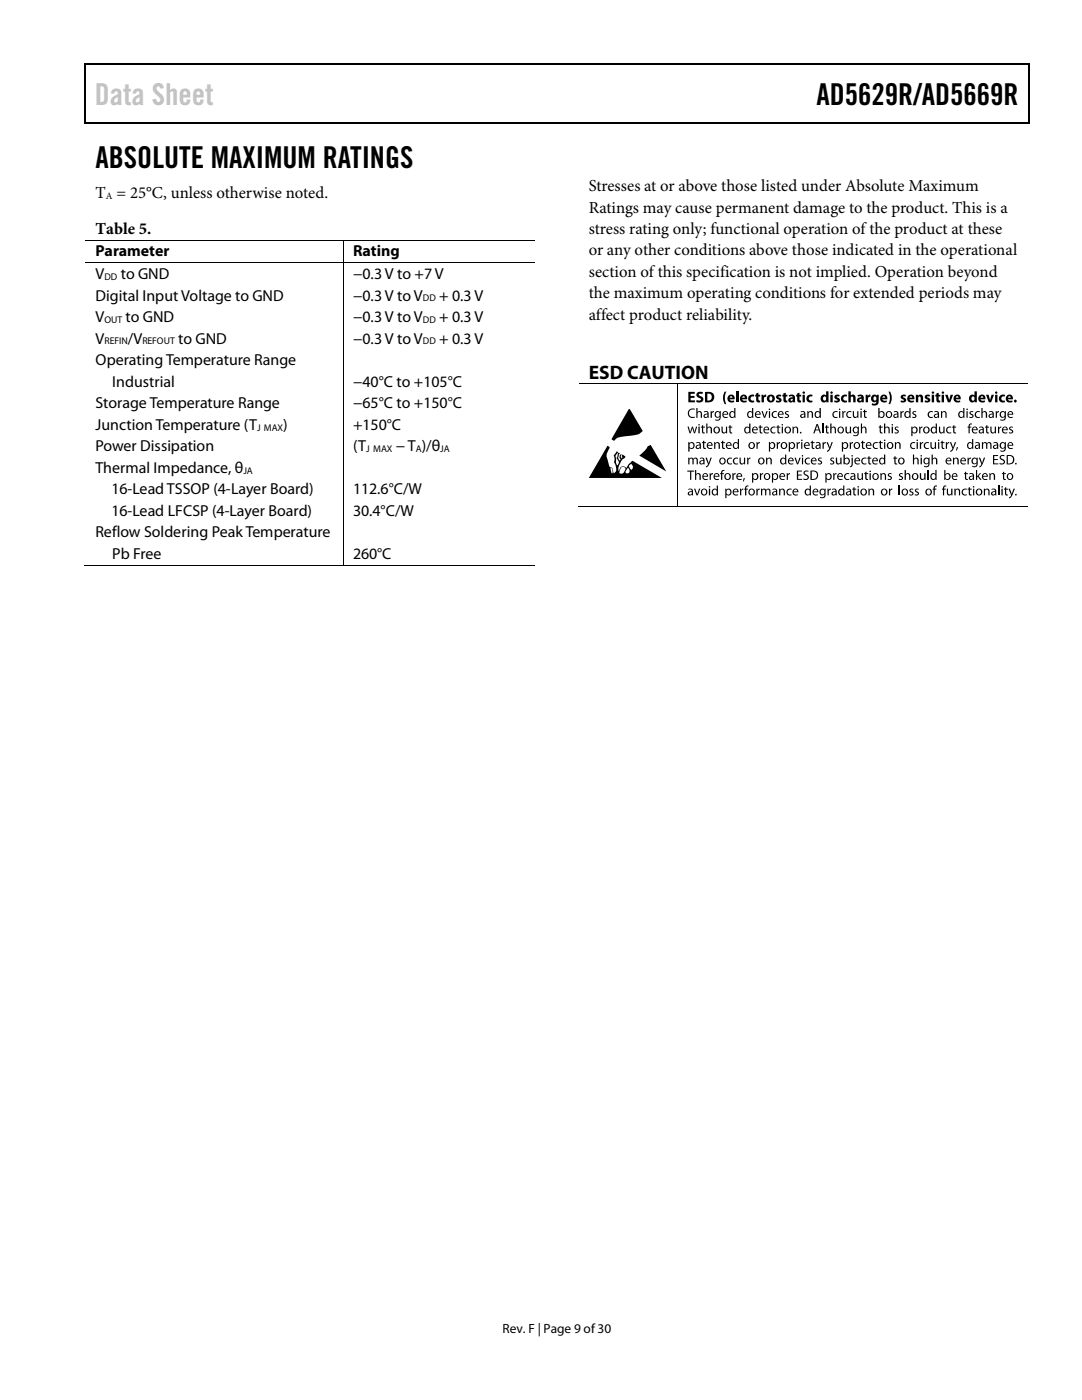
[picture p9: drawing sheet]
<svg xmlns="http://www.w3.org/2000/svg" width="216mm" height="279mm" viewBox="0 0 216 279" stroke-linecap="round" stroke-linejoin="round" font-family="sans-serif">
<defs><g id="words">
<text font-size="6" fill="#c1c1c1" x="18.9" y="20.9">Data Sheet</text>
<g font-size="6">
<text x="162.9" y="20.9">AD5629R/AD5669R</text>
<text x="19" y="33.6">ABSOLUTE MAXIMUM RATINGS</text>
</g>
<text font-size="3.9" x="117.5" y="75.6">ESD CAUTION</text>
<g font-size="3.3">
<text x="19" y="39.5">T = 25°C, unless otherwise noted.</text>
<text x="117.5" y="38.1">Stresses at or above those listed under Absolute Maximum</text>
<text x="19.1" y="46.7">Table 5.</text>
<text x="117.5" y="42.4">Ratings may cause permanent damage to the product. This is a</text>
<text x="117.5" y="46.7">stress rating only; functional operation of the product at these</text>
<text x="117.5" y="51">or any other conditions above those indicated in the operational</text>
<text x="117.5" y="55.2">section of this specification is not implied. Operation beyond</text>
<text x="117.5" y="59.5">the maximum operating conditions for extended periods may</text>
<text x="117.5" y="63.8">affect product reliability.</text>
</g>
<g font-size="3.2">
<text x="19" y="51.2">Parameter</text>
<text x="70.4" y="51.2">Rating</text>
<text x="19" y="55.7">V</text>
<text x="19" y="60">Digital Input Voltage to GND</text>
<text x="24.1" y="55.7">to GND</text>
<text x="70.4" y="55.7">−0.3 V to +7 V</text>
<text x="70.4" y="60">−0.3 V to V</text>
<text x="87.6" y="60">+ 0.3 V</text>
<text x="19" y="64.3">V</text>
<text x="25.1" y="64.3">to GND</text>
<text x="70.4" y="64.3">−0.3 V to V</text>
<text x="87.6" y="64.3">+ 0.3 V</text>
<text x="19" y="68.6">V</text>
<text x="25.5" y="68.6">/V</text>
<text x="35.6" y="68.6">to GND</text>
<text x="70.4" y="68.6">−0.3 V to V</text>
<text x="87.6" y="68.6">+ 0.3 V</text>
<text x="19" y="72.9">Operating Temperature Range</text>
<text x="22.4" y="77.2">Industrial</text>
<text x="70.4" y="77.2">−40°C to +105°C</text>
<text x="19" y="81.4">Storage Temperature Range</text>
<text x="70.4" y="81.4">−65°C to +150°C</text>
<text x="19" y="85.8">Junction Temperature (T</text>
<text x="56.5" y="85.8">)</text>
<text x="70.4" y="85.8">+150°C</text>
<text x="19" y="90">Power Dissipation</text>
<text x="19" y="94.4">Thermal Impedance, θ</text>
<text x="70.4" y="90">(T</text>
<text x="79" y="90">− T )/θ</text>
<text x="22.2" y="98.6">16-Lead TSSOP (4-Layer Board)</text>
<text x="70.4" y="98.6">112.6°C/W</text>
<text x="19" y="107.2">Reflow Soldering Peak Temperature</text>
<text x="22.2" y="103">16-Lead LFCSP (4-Layer Board)</text>
<text x="70.4" y="103">30.4°C/W</text>
<text x="22.4" y="111.5">Pb Free</text>
<text x="70.4" y="111.5">260°C</text>
</g>
<text font-size="2.7" x="100.3" y="266">Rev. F | Page 9 of30</text>
<g font-size="1.9">
<text x="21.1" y="39.7">A</text>
<text x="20.8" y="55.8">DD</text>
<text x="20.8" y="64.4">OUT</text>
<text x="84.4" y="60.2">DD</text>
<text x="84.4" y="64.4">DD</text>
<text x="20.8" y="68.7">REFIN</text>
<text x="28.4" y="68.7">REFOUT</text>
<text x="84.4" y="68.7">DD</text>
<text x="51.3" y="85.9">J MAX</text>
<text x="48.6" y="94.5">JA</text>
<text x="73.1" y="90.2">J MAX</text>
<text x="83" y="90.2">A</text>
<text x="87.8" y="90.2">JA</text>
</g>
</g></defs>
<g fill="#000">
<path d="M16.9 12.7h.2v1h-.2zM16.9 12.7h.2v.3h-.2zM82.5 12.7h.3v.3h-.3zM205.1 12.7h.3v1h-.3zM205.1 12.7h.3v.3h-.3zM16.9 24.4h.2v.2h-.2zM82.3 24.4h.2v.2h-.2zM205.1 24.4h.3v.2h-.3zM68.5 47.8h.1v.2h-.1zM68.5 52.4h.1v.1h-.1zM135.2 76.5h.1v.2h-.1zM139.2 78.4l.5-.2 .6 .1-.1 .4-.7-.1-.1 .2 .2 .2a.72 .72 0 0 1 .7 .8 .72 .72 0 0 1-1 .5l-.4-.1 .1-.4 .7 .1 .2-.2-.2-.2a.69 .69 0 0 1-.7-.4 .69 .69 0 0 1 .2-.7z"/>
<path d="M144.6 78.2h.3a2.73 2.73 0 0 0 0 2.5 .71 .71 0 0 1-.6-.9v-.8zM146.9 78.1h.4v2.2h-.4zM150.9 78.5l.4-.1v.4h.4v.3h-.4l.1 .8h.3v.4h-.5l-.3-.2v-1h-.2v-.3h.2zM151.9 78.8h.4l.1 .3 .2-.3h.3v.4h-.3l-.2 .2v.9h-.4zM155 78.9l.5-.2 .4 .1-.1 .4-.5-.1 .1 .2a.56 .56 0 0 1 .6 .7 .56 .56 0 0 1-.9 .3l-.3-.1 .1-.3 .4 .1 .2-.1-.5-.3a.43 .43 0 0 1 0-.7zM156.3 78.5l.5-.1v.4h.3v.3h-.3v.8h.3v.4h-.5l-.2-.2-.1-1h-.2v-.3h.2zM159.1 78.5l.4-.1v.4h.4v.3h-.4l.1 .8h.2v.4h-.5l-.2-.2v-1h-.2v-.3h.2zM166.6 78.9l.5-.2 .4 .1-.1 .4-.4-.1v.2a.56 .56 0 0 1 .6 .7 .56 .56 0 0 1-.9 .3l-.2-.1v-.3l.4 .1 .2-.1-.4-.3a.43 .43 0 0 1-.1-.7zM169.3 78.1h.5v.9a.55 .55 0 0 1 .6-.2 .55 .55 0 0 1 .3 .6v.9h-.4l-.1-1-.2-.2-.2 .2v1h-.5zM172.7 78.8h.4l.1 .3 .2-.3h.3v.4h-.3l-.2 .3v.8h-.5zM179.9 78.9l.4-.2 .5 .1-.1 .4-.5-.1v.2a.53 .53 0 0 1 .6 .5 .53 .53 0 0 1-.6 .5l-.5-.1 .1-.3 .4 .1 .2-.1-.5-.3a.42 .42 0 0 1 0-.7zM182.7 78.8h.5v.2l.1-.1a.55 .55 0 0 1 .6-.1 .55 .55 0 0 1 .3 .6v.9h-.5v-1l-.2-.2-.3 .3v.9h-.5z"/>
<path d="M184.7 78.9l.4-.2 .5 .1-.1 .4-.5-.1v.2a.53 .53 0 0 1 .6 .5 .53 .53 0 0 1-.6 .5l-.5-.1 .1-.3 .4 .1 .2-.1-.5-.3a.42 .42 0 0 1 0-.7zM186.8 78.5l.5-.1v.4h.3v.3h-.3v.8h.3v.4h-.5l-.2-.2-.1-1h-.2v-.3h.2zM188.6 78.8h.5l.3 1.1 .3-1.1h.5l-.6 1.5h-.5zM196.7 78.8h.6l.2 1.1 .3-1.1h.5l-.5 1.5h-.5zM125.6 81.8l2.7 4.2-.3 .2a3.7 3.7 0 0 1-2.7 .8l-.6 .1a2.23 2.23 0 0 0-2.2 .9l-.5-.3 2.9-5.1zM129.2 89.1l.6-.3 3.1 5.3-5.3-3.2 1.1-1zM137.3 91.3h.2v.3l.3-.3h.3l.3 .3 .2-.3 .4 .1 .2 .5v.8h-.2v-1l-.3-.2-.3 .3v.9h-.2l-.1-1-.2-.2-.3 .2v1h-.3zM137.4 78.2h1.2v.4h-.8v.4h.8v.4h-.8v.5h.9v.4h-1.3zM137.2 85.1h.2l.3 1.2 .4-1.2h.2l.3 1.2 .3-1.2h.2l-.4 1.4h-.2l-.3-1.1-.4 1.1h-.2zM137.1 93.9h1.4v.2h-.6v1.7h-.2v-1.7h-.6zM137.5 81.8l.7-.3 .4 .1v.2a.76 .76 0 0 0-1.1 .7 .76 .76 0 0 0 1.1 .6v.2a.98 .98 0 0 1-1.2-.3 .98 .98 0 0 1 .1-1.2zM138.7 93.8h.2v.8l.5-.2 .3 .2 .1 1.2h-.2l-.1-1-.2-.2-.4 .3v.9h-.2z"/>
<path d="M138.5 97.5h.2l.4 1.1 .4-1.1h.2l-.5 1.4h-.2zM138.9 81.4h.3v.9l.4-.3 .4 .2 .1 1.2h-.3v-1l-.3-.2-.3 .3v.9h-.3zM140.1 84.9l.2-.1v.3h.3v.2h-.3v.9l.3 .1-.1 .2h-.2l-.2-.2v-1h-.2v-.2h.2zM140.3 88l.2-.1v.3h.4v.2h-.4l.1 .9 .2 .1v.2h-.3l-.2-.2v-1h-.2v-.2h.2zM140.9 84.5h.3v.9l.4-.3 .4 .2 .1 1.2h-.3v-1l-.3-.2-.3 .3v.9h-.3zM140.8 91.3h.2l.4 1.1 .4-1.1h.2l-.6 1.7-.5 .3-.1-.2 .5-.5zM141.6 94.4h.2v.3l.5-.3v.2l-.3 .1-.1 .2-.1 .9h-.2zM141.8 82.1h.2v.2l.5-.3v.3h-.3l-.2 .3v.8h-.2zM142.5 88.2h.2v.3l.1-.1a.49 .49 0 0 1 .8 0v1.2h-.2v-1l-.3-.2-.3 .3-.1 .9h-.2zM144 93.9l.6-.1-.1 .2h-.3l-.1 .2v.2h.3v.2h-.3v1.2h-.2v-1.2h-.2v-.2h.2zM144.1 88l.2-.1v.3h.4v.2h-.4l.1 .9 .2 .1 .1 .2h-.3a.35 .35 0 0 1-.3-.4v-.8h-.2v-.2h.2zM144 85.1h.2v1l.3 .2 .3-.2 .1-1h.2v1.4h-.2v-.2l-.1 .1a.47 .47 0 0 1-.8-.1z"/>
<path d="M145.5 84.9l.3-.1v.3h.3v.2h-.3v.9l.3 .1v.2h-.4l-.1-.2-.1-1h-.2zM145.2 91.5l.5-.2 .4 .1-.1 .2a.51 .51 0 0 0-.7 .4 .51 .51 0 0 0 .7 .5l.1 .1a.7 .7 0 0 1-1-.2 .7 .7 0 0 1 .1-.9zM146.1 94.4h.2l.1 .3 .4-.3v.2l-.4 .3v.9h-.3zM146.4 91.5l.6-.2 .3 .1-.1 .2a.51 .51 0 0 0-.7 .4 .51 .51 0 0 0 .7 .5l.1 .1a.71 .71 0 0 1-.9-.1 .71 .71 0 0 1 0-1zM147.7 97.5h.2v.3l.4-.3v.2l-.2 .1-.2 .2v.9h-.2zM148.4 95.4h.2l-.2 .7h-.2zM148.8 97l.6-.1-.1 .2h-.3l-.1 .2v.2h.3v.2h-.3v1.2h-.2v-1.2h-.2v-.2h.2zM147.6 91.3h.2v1l.3 .2 .3-.2v-1h.3v1.4h-.2v-.2l-.1 .1a.47 .47 0 0 1-.8-.1zM149.1 91.3h.2v.3l.4-.3v.3h-.2l-.2 .3v.8h-.2zM149.5 79l.8-.2h.2l-.1 .4a.44 .44 0 0 0-.6 .3 .44 .44 0 0 0 .7 .4v.3a.82 .82 0 0 1-1-.2 .82 .82 0 0 1 0-1zM150.9 97.5h.2l.1 .3 .2-.3h.2v.2l-.2 .1-.2 .2v.9h-.3zM150.9 88.2h.2l.1 .3 .4-.3v.3h-.2l-.2 .3v.8h-.3z"/>
<path d="M151.6 94.4h.2l.1 .3 .4-.3v.2l-.4 .3v.9h-.3zM151.6 84.9l.2-.1v.3h.4v.2h-.4v.9l.3 .1v.2h-.2a.35 .35 0 0 1-.3-.4v-.8h-.2v-.2h.2zM151.8 97.5h.2l.1 .2 .2-.2h.3l.3 .3 .3-.3h.3l.2 .6v.8h-.2v-1l-.3-.2-.3 .2v1h-.2l-.1-1-.2-.2-.3 .3v.9h-.2zM151.9 82.1h.3l.4 1 .3-1h.3l-.5 1.3h-.3zM152.8 91.3h.3v.3l.1-.2a.5 .5 0 0 1 .7 .1l.1 1.2h-.3v-1l-.3-.2-.3 .3v.9h-.2zM153.9 85.3l.5-.2 .4 .1-.1 .2a.51 .51 0 0 0-.8 .4 .51 .51 0 0 0 .8 .5v.1a.7 .7 0 0 1-.9-.1 .7 .7 0 0 1 .1-1zM155 88.2h.2v.3l.2-.2 .3-.1v.3h-.3l-.2 .3v.8h-.2zM154.2 82.2l.5-.2 .3 .1v.2a.51 .51 0 0 0-.8 .4 .51 .51 0 0 0 .8 .5v.1a.71 .71 0 0 1-.9-.1 .71 .71 0 0 1 .1-1zM155.1 84.9l.3-.1v.3h.3v.2h-.3v.9l.3 .1-.1 .2h-.3l-.2-.2v-1h-.2v-.2h.2zM155.5 97.5h.2v.3l.1-.2a.49 .49 0 0 1 .7 .1l.1 1.2h-.2l-.1-1-.2-.2-.4 .3v.9h-.2zM156.7 82.2l.4-.2 .3 .1-.1 .2h-.4v.2l.2 .1a.41 .41 0 0 1 .3 .4 .41 .41 0 0 1-.2 .4l-.6-.1v-.2l.6 .1v-.3l-.2-.1a.4 .4 0 0 1-.3-.6zM157 94.4h.2v.3l.4-.3v.2l-.2 .1-.2 .2v.9h-.2z"/>
<path d="M157.1 97.7l.5-.2 .4 .1-.1 .2a.51 .51 0 0 0-.7 .4 .51 .51 0 0 0 .7 .4v.2a.7 .7 0 0 1-.9-.2 .7 .7 0 0 1 .1-.9zM158.1 85.1h.2l.1 .3 .1-.1a.48 .48 0 0 1 .7 0l.1 1.2h-.3v-1l-.3-.2-.3 .3v.9h-.3zM158.5 91.3h.3l.4 1.1 .3-1.1h.3l-.5 1.4h-.3zM158.9 88.2h.3v.3l.4-.3v.3h-.2l-.2 .3v.8h-.2zM159.7 86.2h.2v.3h-.2zM159 93.9h1v.2h-.7v.6h.7v.2h-.7v.7h.8v.2h-1.1zM160.4 94.1a.8 .8 0 0 1 .9-.1v.2l-.6-.1a.27 .27 0 0 0-.1 .3 .27 .27 0 0 0 .1 .2 .64 .64 0 0 1 .6 .9 .64 .64 0 0 1-1 .2v-.2a.39 .39 0 0 0 .7 0 .39 .39 0 0 0-.2-.6 .54 .54 0 0 1-.4-.8zM161.1 82.1h.2v.2l.1-.1a.49 .49 0 0 1 .8 0v1.2h-.2v-1l-.3-.2-.3 .3-.1 .9h-.2zM160.8 91.5l.5-.2 .3 .1v.2a.51 .51 0 0 0-.8 .4 .51 .51 0 0 0 .8 .5v.1a.71 .71 0 0 1-.9-.1 .71 .71 0 0 1 .1-1zM161.1 79l.9-.2h.1v.4a.45 .45 0 0 0-.7 .3 .45 .45 0 0 0 .7 .4v.3a.82 .82 0 0 1-1-.2 .82 .82 0 0 1 0-1zM162 88l.2-.1v.3h.3v.2h-.3v.9l.3 .1-.1 .2h-.2l-.2-.2v-1h-.3v-.2h.3zM163.3 91.5l.4-.2 .3 .1-.1 .2-.4-.1v.3l.2 .1a.4 .4 0 0 1 .3 .3 .4 .4 0 0 1-.2 .5l-.6-.1v-.2l.5 .1 .1-.3-.2-.1a.4 .4 0 0 1-.3-.6z"/>
<path d="M164.1 84.5h.2v2h-.2zM164.1 88.2h.2v.3l.5-.3v.3h-.2l-.2 .3v.8h-.3zM164.8 84.9l.3-.1v.3h.3v.2h-.3v.9l.3 .1v.2h-.4l-.2-.2v-1h-.2v-.2h.2zM165.1 97.5h.2v.3l.3-.3h.2v.2l-.3 .1-.1 .3v.8h-.3zM164.9 88.2h.3l.4 1.1 .3-1.1h.3l-.7 1.7-.4 .3-.1-.2a.45 .45 0 0 0 .4-.5zM165.7 84.5h.2v.9l.4-.3 .4 .2 .1 1.2h-.2l-.1-1-.3-.2-.3 .3v.9h-.2zM165.7 91.5l.4-.2 .3 .1v.2l-.5-.1v.3l.2 .1a.41 .41 0 0 1 .4 .3 .41 .41 0 0 1-.2 .5l-.7-.1 .1-.2 .5 .1v-.3l-.2-.1a.4 .4 0 0 1-.3-.6zM166.2 94.4h.3v.3l.4-.3v.2l-.2 .1-.2 .2v.9h-.2zM166.3 82.2l.5-.2 .3 .1v.2a.51 .51 0 0 0-.8 .4 .51 .51 0 0 0 .8 .5v.1a.7 .7 0 0 1-.9-.1 .7 .7 0 0 1 .1-1zM166.8 91.3h.2l.1 1 .2 .2 .4-.3v-.9h.2v1.4h-.2v-.2l-.1 .1a.47 .47 0 0 1-.7-.1zM168.1 82.1h.2v.2l.4-.3v.3h-.2l-.2 .3v.8h-.2zM168 79l.8-.2h.2v.4a.45 .45 0 0 0-.7 .3 .45 .45 0 0 0 .7 .4v.3a.82 .82 0 0 1-1-.2 .82 .82 0 0 1 0-1z"/>
<path d="M168.6 94.6l.5-.2 .4 .1-.1 .2a.51 .51 0 0 0-.7 .4 .51 .51 0 0 0 .7 .4l.1 .2a.71 .71 0 0 1-1-.1 .71 .71 0 0 1 .1-1zM169.5 88.2h.3v.3l.4-.3v.3h-.2l-.2 .3v.8h-.2zM168.7 85.1h.3v1l.2 .2 .4-.3v-.9h.2v1.4h-.2v-.2l-.1 .1a.47 .47 0 0 1-.7-.1zM169 82.2l.6-.2 .3 .1-.1 .2a.51 .51 0 0 0-.7 .4 .51 .51 0 0 0 .7 .5l.1 .1a.7 .7 0 0 1-.9-.1 .7 .7 0 0 1 0-1zM170.3 97.3l.2-.1v.3h.4v.2h-.4v.9l.3 .1-.1 .2h-.2l-.2-.3v-.9h-.2v-.2h.2zM170.2 82.1h.2v.9l.3 .2 .3-.3v-.8h.3v1.3h-.2v-.2l-.1 .1a.46 .46 0 0 1-.8-.1zM171.8 84.5h.2v.9l.4-.3 .4 .2 .1 1.2h-.2l-.1-1-.2-.2-.4 .3v.9h-.2zM171.1 94.4h.2v1l.3 .2 .3-.3 .1-.9h.2v1.4h-.2v-.3l-.1 .2a.46 .46 0 0 1-.8-.1zM172 88l.2-.1v.3h.4v.2h-.4l.1 .9 .3 .1v.2h-.2a.35 .35 0 0 1-.4-.4v-.8h-.2v-.2h.2zM172.4 81.8h.2v.3h.4v.1h-.4l.1 .9 .3 .1v.2h-.4l-.2-.2v-1h-.2v-.1h.2zM172 91.5l.6-.2 .3 .1-.1 .2a.51 .51 0 0 0-.7 .4 .51 .51 0 0 0 .8 .5v.1a.71 .71 0 0 1-.9-.1 .71 .71 0 0 1 0-1zM172.6 94.2l.3-.1v.3h.3v.2h-.3v.9l.3 .1v.2h-.3l-.2-.2-.1-1h-.2z"/>
<path d="M173.3 97.5h.2v.3l.1-.2a.5 .5 0 0 1 .7 .1l.1 1.2h-.2l-.1-1-.2-.2-.4 .3v.9h-.2zM173.3 91.1l.2-.1v.3h.3v.2h-.3v.9l.3 .1-.1 .2h-.2l-.2-.2v-1h-.2v-.2h.2zM174.3 88.4l.5-.2 .4 .1-.1 .2a.51 .51 0 0 0-.7 .4 .51 .51 0 0 0 .7 .5l.1 .1a.7 .7 0 0 1-1-.1 .7 .7 0 0 1 .1-1zM175.7 94.4h.2v.3l.1-.2a.48 .48 0 0 1 .7 .1l.1 1.2h-.2l-.1-1-.2-.2-.4 .3v.9h-.2zM175.5 84.9l.3-.1v.3h.3v.2h-.3v.9l.3 .1v.2h-.4l-.1-.2-.1-1h-.2zM175.5 88l.3-.1v.3h.3v.2h-.3v.9l.3 .1-.1 .2h-.3l-.1-.2-.1-1h-.2v-.2h.2zM176.4 84.5h.2v.9l.5-.3 .4 .2v1.2h-.2v-1l-.3-.2-.4 .3v.9h-.2zM177.2 94.6l.4-.2 .3 .1v.2l-.5-.1v.3l.2 .1a.41 .41 0 0 1 .4 .3 .41 .41 0 0 1-.2 .5l-.7-.1 .1-.2 .3 .1 .2-.2-.5-.5zM177.3 78.2a.71 .71 0 0 1 .6 .8v.8a.71 .71 0 0 1-.6 .9 2.73 2.73 0 0 0 0-2.5zM177.4 97.5h.2v.3l.4-.3v.2l-.2 .1-.2 .2v.9h-.2zM178.6 85.3l.4-.2 .3 .1-.1 .2h-.4v.2l.2 .1a.41 .41 0 0 1 .3 .3 .41 .41 0 0 1-.2 .5l-.6-.1v-.2l.6 .1v-.3l-.2-.1a.4 .4 0 0 1-.3-.6zM178.5 88.2h.3v.3l.1-.1a.5 .5 0 0 1 .7 0l.1 1.2h-.3v-1l-.3-.2-.3 .3v.9h-.2z"/>
<path d="M178.5 91.1l.2-.1v.3h.3v.2h-.3v.9l.3 .1-.1 .2h-.2l-.2-.2v-1h-.3v-.2h.3zM179.3 96.9h.3v2h-.3zM179.4 94.6l.4-.2 .4 .1-.1 .2-.4-.1v.3l.2 .1a.41 .41 0 0 1 .3 .3 .41 .41 0 0 1-.2 .5l-.7-.1 .1-.2 .3 .1 .3-.2-.6-.5zM179.7 82.1h.2v.2l.4-.3v.3h-.2l-.2 .3v.8h-.2zM180.5 93.8h.3v.8l.4-.2 .4 .2v1.2h-.2v-1l-.3-.2-.3 .3v.9h-.3zM181.5 97.7l.4-.2 .3 .1v.2l-.5-.1v.3l.2 .1a.4 .4 0 0 1 .4 .3 .4 .4 0 0 1-.2 .4h-.7l.1-.2 .5 .1v-.3l-.2-.1a.4 .4 0 0 1-.3-.6zM182.1 82.2l.4-.2 .3 .1v.2h-.5v.2l.2 .1a.41 .41 0 0 1 .4 .3 .41 .41 0 0 1-.2 .5l-.7-.1 .1-.2 .5 .1v-.3l-.2-.1a.39 .39 0 0 1-.3-.6zM182.2 90.7h.2v.9l.4-.3 .4 .2 .1 1.2h-.2l-.1-1-.3-.2-.3 .3v.9h-.2zM182.6 97.7l.4-.2 .3 .1v.2l-.5-.1v.3l.2 .1a.41 .41 0 0 1 .4 .3 .41 .41 0 0 1-.3 .4h-.6l.1-.2 .5 .1v-.3l-.2-.1a.4 .4 0 0 1-.3-.6zM181.8 88.4l.5-.2 .3 .1v.2a.51 .51 0 0 0-.8 .4 .51 .51 0 0 0 .8 .5v.1a.7 .7 0 0 1-.9-.1 .7 .7 0 0 1 .1-1zM183.4 85.1h.2v.3l.5-.3v.3h-.3l-.1 .3v.8h-.3zM183.5 88.2h.3v.3l.2-.2 .2-.1v.3h-.2l-.2 .3v.8h-.3z"/>
<path d="M183.5 94.4h.3v1l.3 .2 .3-.3v-.9h.3v1.4h-.2l-.1-.3v.2a.47 .47 0 0 1-.8-.1zM185.1 93.8h.2v2h-.2zM184.5 88.4l.6-.2 .3 .1-.1 .2a.51 .51 0 0 0-.7 .4 .51 .51 0 0 0 .7 .5l.1 .1a.7 .7 0 0 1-1-.1 .7 .7 0 0 1 .1-1zM185.9 90.7h.2v.9l.5-.3 .3 .2 .1 1.2h-.2l-.1-1-.2-.2-.4 .3v.9h-.2zM185.3 82.2l.5-.2 .3 .1v.2a.51 .51 0 0 0-.7 .4 .51 .51 0 0 0 .7 .5v.1a.71 .71 0 0 1-.9-.1 .71 .71 0 0 1 .1-1zM186.4 97l.6-.1-.1 .2h-.3l-.1 .2v.2h.3v.2h-.3v1.2h-.2v-1.2h-.2v-.2h.2zM185.7 88.2h.2v1l.3 .2 .3-.2v-1h.3v1.4h-.2v-.2l-.1 .1a.46 .46 0 0 1-.8-.1zM187.7 82.1h.3v.2l.1-.1a.48 .48 0 0 1 .7 0l.1 1.2h-.3v-1l-.3-.2-.3 .3v.9h-.2zM187.9 88l.2-.1v.3h.4v.2h-.4l.1 .9 .2 .1 .1 .2h-.4l-.2-.2v-1h-.2zM188.3 97l.5-.1v.2h-.3l-.1 .2v.2h.3v.2h-.3v1.2h-.2v-1.2h-.2v-.2h.2zM187.4 85.1h.2v1l.3 .2 .3-.3v-.9h.3v1.4h-.2v-.2l-.1 .1a.46 .46 0 0 1-.8-.1zM188.7 88.2h.2v.3l.5-.3v.3h-.2l-.2 .3v.8h-.3z"/>
<path d="M189.5 88.2h.3l.4 1.1 .3-1.1h.3l-.7 1.7-.4 .3-.1-.2a.45 .45 0 0 0 .4-.5zM189 85.3l.5-.2 .3 .1v.2a.51 .51 0 0 0-.8 .4 .51 .51 0 0 0 .8 .5v.1a.71 .71 0 0 1-.9-.1 .71 .71 0 0 1 .1-1zM188.9 97.5h.3v1l.3 .2 .3-.3v-.9h.2v1.4h-.2v-.3l-.1 .2a.46 .46 0 0 1-.7-.1zM190.1 91.3h.3v.3l.1-.2a.49 .49 0 0 1 .7 .1l.1 1.2h-.3v-1l-.3-.2-.3 .3v.9h-.2zM190.2 84.9l.2-.1v.3h.4v.2h-.4l.1 .9 .3 .1v.2h-.2a.35 .35 0 0 1-.4-.4v-.8h-.2v-.2h.2zM190.4 97.5h.3v.3l.1-.2a.48 .48 0 0 1 .7 .1l.1 1.2h-.3v-1l-.3-.2-.3 .3v.9h-.3zM190.9 89.3l.3-.1-.3 .7h-.2zM192.5 94.2l.3-.1v.3h.3v.2h-.3v.9l.3 .1v.2h-.3l-.2-.2-.1-1h-.1zM192.1 97.7l.5-.2 .3 .1v.2a.51 .51 0 0 0-.8 .4 .51 .51 0 0 0 .8 .4v.2a.71 .71 0 0 1-.9-.2 .71 .71 0 0 1 .1-.9zM193.1 91.3h.2v.3l.4-.3v.3h-.2l-.2 .3v.8h-.2zM193.4 84.6l.5-.1v.2l-.3 .1-.1 .1v.2h.3v.2h-.3v1.2h-.2v-1.2h-.2v-.2h.2zM193.5 82.2l.4-.2 .3 .1v.2h-.5v.2l.2 .1a.41 .41 0 0 1 .4 .3 .41 .41 0 0 1-.3 .5l-.6-.1 .1-.2 .5 .1v-.3l-.2-.1a.39 .39 0 0 1-.3-.6z"/>
<path d="M193.3 97.3l.2-.1v.3h.4v.2h-.4l.1 .9 .3 .1v.2h-.2a.35 .35 0 0 1-.4-.5v-.7h-.2v-.2h.2zM194.7 93.8h.3v1.3l.5-.7h.3l-.5 .6 .6 .8h-.3l-.5-.7-.1 .2v.5h-.3zM194.7 82.2l.5-.2 .3 .1v.2a.51 .51 0 0 0-.8 .4 .51 .51 0 0 0 .8 .5v.1a.71 .71 0 0 1-.9-.1 .71 .71 0 0 1 .1-1zM195.3 91.3h.3l.4 1.1 .3-1.1h.3l-.6 1.4-.5 .6-.1-.2 .4-.5zM195.8 81.4h.3v.9l.4-.3 .4 .2 .1 1.2h-.3v-1l-.3-.2-.3 .3v.9h-.3zM195.9 88.2h.2v.3l.3-.2h.3l.2 .2 .3-.3 .4 .1 .2 .5v.8h-.2v-1l-.3-.2-.3 .3v.9h-.2l-.1-1-.2-.2-.3 .3v.9h-.3zM196.3 97.5h.2v.3l.1-.2a.48 .48 0 0 1 .8 .1l.1 1.2h-.3v-1l-.3-.2-.3 .3v.9h-.3zM196.8 84.9l.2-.1v.3h.4v.2h-.4v.9l.3 .1v.2h-.3l-.2-.2v-1h-.2v-.2h.2zM197.4 94.4h.2v.3l.1-.2a.5 .5 0 0 1 .8 .1l.1 1.2h-.3v-1l-.3-.2-.3 .3v.9h-.3zM198.7 82.1h.2v.2l.4-.3v.3l-.4 .3v.8h-.2zM197.6 85.1h.2l.1 1 .2 .2 .4-.3v-.9h.2l.1 1.4h-.3v-.2l-.1 .1a.46 .46 0 0 1-.7-.1zM198.1 90.8h1.1v.2h-.8v.6h.7v.2h-.7v.7h.8v.2h-1.1z"/>
<path d="M199.1 85.1h.2l.1 .3 .4-.3v.3h-.2l-.2 .3v.8h-.3zM199.2 96.9h.2v2h-.2zM199.5 91a.77 .77 0 0 1 1-.1l-.1 .2-.4-.1-.3 .1 .2 .4a.64 .64 0 0 1 .6 .9 .64 .64 0 0 1-1.1 .2l.1-.2a.39 .39 0 0 0 .6 0 .39 .39 0 0 0-.2-.6 .53 .53 0 0 1-.4-.8zM200.1 94.2l.3-.1v.3h.3v.2h-.3v.9l.3 .1-.1 .2h-.3l-.2-.2v-1h-.2v-.2h.2zM199.5 79l.3-.2h.6h.1v.4a.44 .44 0 0 0-.7 .3 .44 .44 0 0 0 .7 .4v.3a.82 .82 0 0 1-1-.2 .82 .82 0 0 1 0-1zM200.5 97.3l.3-.1v.3h.3v.2h-.3v.9l.3 .1v.2h-.4l-.1-.3-.1-.9h-.2v-.2h.2zM201.4 85.3l.4-.2 .3 .1v.2h-.5v.2l.2 .1a.41 .41 0 0 1 .4 .3 .41 .41 0 0 1-.3 .5l-.6-.1 .1-.2 .3 .1 .2-.2-.5-.4zM201.2 97.5h.3l.4 1.1 .3-1.1h.3l-.5 1.4-.6 .6-.1-.2 .4-.5zM202.6 92.4h.2v.3h-.2zM202.6 98.6h.2v.2h-.2zM68.5 112.7h.1v.2h-.1zM135.2 101h.1v.2h-.1z"/>
<path d="M140.7 78.2a1.51 1.51 0 0 1 1.8 .7 1.24 1.24 0 0 1-1.7 1.4h-.1zM141.1 78.6v1.3a.71 .71 0 0 0 .9-.6 .71 .71 0 0 0-.9-.7z"/>
<path d="M145.3 79a.72 .72 0 0 1 .9-.2 .72 .72 0 0 1 .4 .9h-1a.54 .54 0 0 0 .8 .2l.1 .3a.86 .86 0 0 1-1.1-.1 .86 .86 0 0 1-.1-1.1zM145.7 79.1l-.1 .3h.6l-.1-.3z"/>
<path d="M147.8 79a.72 .72 0 0 1 .9-.2 .72 .72 0 0 1 .4 .9h-1l.2 .3 .6-.1 .1 .3a.86 .86 0 0 1-1.1-.1 .86 .86 0 0 1-.1-1.1zM148.2 79.1l-.1 .3h.5l-.1-.3z"/>
<path d="M157.4 78.9l.3-.1a.65 .65 0 0 1 .9 .6l.1 .9h-.4l-.1-.2a.5 .5 0 0 1-.7 .1 .5 .5 0 0 1 0-.8l.7-.2-.3-.1-.4 .1zM157.8 79.7v.1l.1 .2 .3-.2v-.2z"/>
<path d="M160.2 78.2h.4v.3h-.4zM160.1 78.8h.5v1.5h-.5z"/>
<path d="M164 79l.4-.3 .4 .2v-.8h.5v2.2h-.4v-.2a.69 .69 0 0 1-1 .1 .69 .69 0 0 1-.1-1zM164.4 79.2a.41 .41 0 0 0-.2 .5 .41 .41 0 0 0 .5 .2 .42 .42 0 0 0 .1-.5 .42 .42 0 0 0-.4-.2z"/>
<path d="M165.7 78.2h.4v.3h-.4zM165.7 78.8h.5v1.5h-.5z"/>
<path d="M171.1 78.9l.3-.1a.66 .66 0 0 1 1 .6v.9h-.4l-.1-.2a.52 .52 0 0 1-.9 0 .52 .52 0 0 1 .5-.8l.4-.1-.3-.1-.4 .1zM171.5 79.7v.3h.2l.2-.2v-.2z"/>
<path d="M175.8 79a.71 .71 0 0 1 .9-.2 .71 .71 0 0 1 .3 .9h-.9a.54 .54 0 0 0 .8 .2l.1 .3a.86 .86 0 0 1-1.1-.1 .86 .86 0 0 1-.1-1.1zM176.2 79.1l-.1 .3h.5l-.1-.3z"/>
<path d="M181.2 79a.71 .71 0 0 1 .9-.2 .71 .71 0 0 1 .3 .9h-.9a.54 .54 0 0 0 .8 .2l.1 .3a.86 .86 0 0 1-1.1-.1 .86 .86 0 0 1-.1-1.1zM181.6 79.1l-.1 .3h.5l-.1-.3z"/>
<path d="M186 78.2h.3v.3h-.3zM185.9 78.8h.5v1.5h-.5z"/>
<path d="M188 78.2h.3v.3h-.3zM187.9 78.8h.5v1.5h-.5z"/>
<path d="M190.4 79a.72 .72 0 0 1 1-.2 .72 .72 0 0 1 .3 .9h-1a.54 .54 0 0 0 .9 .2v.3a.86 .86 0 0 1-1.1-.1 .86 .86 0 0 1-.1-1.1zM190.8 79.1l-.1 .3h.6l-.1-.3z"/>
<path d="M193.6 79l.4-.3 .4 .2v-.8h.5v2.2h-.4v-.2a.69 .69 0 0 1-1 .1 .69 .69 0 0 1-.1-1zM194 79.2l-.1 .1a.43 .43 0 0 0 .3 .7 .41 .41 0 0 0 .2-.5 .41 .41 0 0 0-.4-.3z"/>
<path d="M195.4 79a.71 .71 0 0 1 .9-.2 .71 .71 0 0 1 .3 .9h-1a.54 .54 0 0 0 .9 .2l.1 .3a.86 .86 0 0 1-1.1-.1 .86 .86 0 0 1-.1-1.1zM195.8 79.1l-.2 .3h.6l-.1-.3z"/>
<path d="M198.6 78.2h.4v.3h-.4zM198.6 78.8h.4v1.5h-.4z"/>
<path d="M200.9 79a.72 .72 0 0 1 .9-.2 .72 .72 0 0 1 .3 .9h-1l.3 .3 .6-.1v.3a.86 .86 0 0 1-1.1-.1 .86 .86 0 0 1 0-1.1zM201.3 79.1l-.2 .3h.6l-.1-.3z"/>
<path d="M121.2 88.9l-3.7 6.5h14.6l-5.9-3.4-.7 .6-.5 .8-.2-.2a.71 .71 0 0 0-.8-.1 .71 .71 0 0 0-.4 .6l-.1 .3a2.79 2.79 0 0 1 1.2-2.7l.1-.2-.6-.4v.7l-.2 .1-.1-.3v-.6l-.2 .3-.1 .4 .2 .4-.1 .3-.2-.2a.64 .64 0 0 1 0-.9l.2-.4-.2-.2-.5 1.1 .2 .3a.69 .69 0 0 1-.1 1.2l-.1-.4-.1-.9a.79 .79 0 0 1 .3-1.1l.1-.3-.3-.1-.6 .7 .2 .8-.1 .7 .4 .7a1.01 1.01 0 0 1-.5 1.4l-.3-1.1a.78 .78 0 0 1-.7-.9l-.1-.4a2.07 2.07 0 0 1 .3-2.5 .41 .41 0 0 0-.4-.6zM121.8 93.4h.2l.2 .4v.5l-.1 .2zM124.1 93.2a.57 .57 0 0 1 .7 .3 .57 .57 0 0 1-.3 .7 .6 .6 0 0 1-.9 .2l.1-.7zM125.2 93.4a.51 .51 0 0 1 .4 .7 .51 .51 0 0 1-.8 .2zM125.6 92.9l.3-.3a.67 .67 0 0 1 .4 .6 .67 .67 0 0 1-.4 .6l-.4-.7z"/>
<path d="M137.3 88.2h.2l.1 .3a.61 .61 0 0 1 .8-.1 .61 .61 0 0 1 .2 .8 .54 .54 0 0 1-.5 .4 .54 .54 0 0 1-.5-.2v.7h-.3zM137.7 88.5a.49 .49 0 0 0-.1 .7 .49 .49 0 0 0 .6 .2 .5 .5 0 0 0 .2-.7 .5 .5 0 0 0-.6-.3z"/>
<path d="M137.3 97.6l.5-.1 .4 .3 .1 1.1h-.2v-.2a.43 .43 0 0 1-.7 .1 .43 .43 0 0 1 0-.7l.6-.1v-.1a.42 .42 0 0 0-.6-.1zM137.6 98.3v.4l.4-.1v-.4z"/>
<path d="M139.3 84.8a.15 .15 0 0 1 .3 0 .15 .15 0 0 1-.3 0zM139.4 85.1h.2v1.4h-.2z"/>
<path d="M138.9 88.3l.4-.1 .5 .3 .1 1.1h-.2l-.1-.2a.43 .43 0 0 1-.6 .1 .43 .43 0 0 1 0-.6l.6-.2v-.1a.41 .41 0 0 0-.7-.1zM139.1 89v.4h.4l.1-.2v-.3z"/>
<path d="M140.3 94.6a.57 .57 0 0 1 .7-.1 .57 .57 0 0 1 .3 .6h-1a.53 .53 0 0 0 .9 .4v.2a.73 .73 0 0 1-.9-.1 .73 .73 0 0 1 0-1zM140.5 94.6l-.1 .4h.7l-.2-.4z"/>
<path d="M139.8 98.2a.7 .7 0 0 1 1.4 0 .7 .7 0 0 1-1.4 0zM140.3 97.8a.5 .5 0 0 0-.2 .6 .5 .5 0 0 0 .6 .2 .5 .5 0 0 0 .2-.6 .5 .5 0 0 0-.6-.2z"/>
<path d="M139.6 91.4l.5-.1 .4 .3 .1 1.1h-.2l-.1-.2a.43 .43 0 0 1-.6 .1 .43 .43 0 0 1 0-.6l.6-.2v-.1a.41 .41 0 0 0-.6-.1zM139.9 92.1l-.1 .4h.4l.1-.2v-.3z"/>
<path d="M141.2 88.4a.58 .58 0 0 1 .7-.1 .58 .58 0 0 1 .3 .6h-.9l.2 .5h.6v.1a.73 .73 0 0 1-.9-.1 .73 .73 0 0 1 0-1zM141.4 88.5l-.1 .3h.7l-.2-.3z"/>
<path d="M140.5 82.1h.1a.57 .57 0 0 1 .8 .5v.8h-.2v-.2a.43 .43 0 0 1-.7 .1 .43 .43 0 0 1 .1-.6l.6-.2v-.1a.41 .41 0 0 0-.7-.1zM140.7 82.8v.4h.3l.2-.2v-.3z"/>
<path d="M141.4 97.2a.15 .15 0 0 1 .3 0 .15 .15 0 0 1-.3 0zM141.4 97.5h.3v1.4h-.3z"/>
<path d="M142.5 94.6a.58 .58 0 0 1 .8-.1 .58 .58 0 0 1 .3 .6h-1l.2 .5 .6-.1 .1 .2a.73 .73 0 0 1-1-.1 .73 .73 0 0 1 0-1zM142.8 94.6l-.2 .4h.7l-.1-.4z"/>
<path d="M142.3 85.8a.7 .7 0 0 1 1.4 0 .7 .7 0 0 1-1.4 0zM142.8 85.4a.5 .5 0 0 0-.2 .6 .5 .5 0 0 0 .6 .3 .49 .49 0 0 0 .2-.7 .49 .49 0 0 0-.6-.2z"/>
<path d="M142.2 97.7l.4-.2 .4 .2v-.8h.3v2h-.3v-.3a.61 .61 0 0 1-.8 .2 .61 .61 0 0 1-.1-.9zM142.4 97.8a.5 .5 0 0 0-.2 .6 .5 .5 0 0 0 .6 .3 .49 .49 0 0 0 .2-.6 .49 .49 0 0 0-.6-.3z"/>
<path d="M142.8 82.2a.52 .52 0 0 1 .8 .1v-.2h.2v.3a1.65 1.65 0 0 1-.2 1.4l-.5 .2-.4-.1 .1-.2h.1a.47 .47 0 0 0 .5 0 .47 .47 0 0 0 .2-.5 .63 .63 0 0 1-1-.1 .63 .63 0 0 1 .2-.9zM143 82.3a.49 .49 0 0 0-.2 .6 .49 .49 0 0 0 .6 .3 .48 .48 0 0 0 .2-.6 .48 .48 0 0 0-.6-.3z"/>
<path d="M143.5 92a.7 .7 0 0 1 1.4 0 .7 .7 0 0 1-1.4 0zM143.9 91.6a.5 .5 0 0 0-.1 .6 .5 .5 0 0 0 .6 .3 .49 .49 0 0 0 .1-.7 .49 .49 0 0 0-.6-.2z"/>
<path d="M144.3 82.2a.57 .57 0 0 1 .7-.1 .57 .57 0 0 1 .3 .7h-.9l.2 .4h.6v.1a.73 .73 0 0 1-.9-.1 .73 .73 0 0 1 0-1zM144.5 82.3l-.1 .3h.7l-.2-.3z"/>
<path d="M144.7 97.5h.2v.3a.61 .61 0 0 1 .9-.2 .61 .61 0 0 1 .1 .9 .55 .55 0 0 1-.4 .4 .55 .55 0 0 1-.5-.2v.7h-.3zM145.1 97.8a.49 .49 0 0 0-.1 .6 .49 .49 0 0 0 .5 .2 .5 .5 0 0 0 .2-.6 .5 .5 0 0 0-.5-.3z"/>
<path d="M145 88.4a.57 .57 0 0 1 .7-.1 .57 .57 0 0 1 .3 .6h-.9l.2 .5h.6v.1a.73 .73 0 0 1-.9-.1 .73 .73 0 0 1 0-1zM145.2 88.5l-.1 .3h.7l-.2-.3z"/>
<path d="M144.5 95.1a.7 .7 0 0 1 1.4 0 .7 .7 0 0 1-1.4 0zM145 94.7a.5 .5 0 0 0-.2 .6 .5 .5 0 0 0 .6 .2 .49 .49 0 0 0 .2-.6 .49 .49 0 0 0-.6-.2z"/>
<path d="M146.4 97.7a.57 .57 0 0 1 .7-.1 .57 .57 0 0 1 .2 .6h-.9l.3 .5 .5-.1 .1 .2a.73 .73 0 0 1-1-.1 .73 .73 0 0 1 .1-1zM146.6 97.7l-.2 .4h.7l-.1-.4z"/>
<path d="M145.7 82.2l.4-.2 .4 .2v-.8h.2l.1 2h-.2l-.1-.2a.61 .61 0 0 1-.8 .1 .61 .61 0 0 1-.2-.9zM145.9 82.3a.5 .5 0 0 0-.1 .6 .5 .5 0 0 0 .5 .3l.1-.1a.49 .49 0 0 0 .1-.6 .49 .49 0 0 0-.6-.2z"/>
<path d="M147.1 94.6a.57 .57 0 0 1 .7-.1 .57 .57 0 0 1 .3 .6h-.9l.2 .5 .6-.1v.2a.73 .73 0 0 1-.9-.1 .73 .73 0 0 1 0-1zM147.3 94.6l-.1 .4h.7l-.2-.4z"/>
<path d="M146.4 88.4l.4-.2 .4 .2v-.8h.3v2h-.3v-.2a.61 .61 0 0 1-.8 .1 .61 .61 0 0 1-.1-.9zM146.6 88.5a.5 .5 0 0 0-.2 .6 .5 .5 0 0 0 .6 .3 .49 .49 0 0 0 .2-.6 .49 .49 0 0 0-.6-.3z"/>
<path d="M148.7 85.3l.4-.2 .4 .2v-.8h.2v2h-.2v-.2a.61 .61 0 0 1-.8 .1 .61 .61 0 0 1-.2-.9zM148.9 85.4a.5 .5 0 0 0-.2 .6 .5 .5 0 0 0 .6 .3 .5 .5 0 0 0 .2-.6 .5 .5 0 0 0-.6-.3z"/>
<path d="M149.3 98.2a.7 .7 0 0 1 1.4 0 .7 .7 0 0 1-1.4 0zM149.7 97.8a.5 .5 0 0 0-.1 .6 .5 .5 0 0 0 .6 .2 .49 .49 0 0 0 .2-.6 .49 .49 0 0 0-.7-.2z"/>
<path d="M149.3 88.9a.7 .7 0 0 1 1.4 0 .7 .7 0 0 1-1.4 0zM149.8 88.5a.49 .49 0 0 0-.2 .6 .49 .49 0 0 0 .6 .3 .49 .49 0 0 0 .2-.7 .49 .49 0 0 0-.6-.2z"/>
<path d="M150 94.4h.3v.3a.63 .63 0 0 1 .8 0 .63 .63 0 0 1 .1 .8 .63 .63 0 0 1-.9 .1v.7h-.2zM150.4 94.7a.44 .44 0 0 0 0 .7 .44 .44 0 0 0 .6 0 .48 .48 0 0 0 0-.6 .48 .48 0 0 0-.5-.2z"/>
<path d="M150.2 85.3a.57 .57 0 0 1 .7-.1 .57 .57 0 0 1 .3 .7h-.9l.2 .4h.6v.1a.73 .73 0 0 1-.9-.1 .73 .73 0 0 1 0-1zM150.5 85.4l-.2 .3h.7l-.1-.3z"/>
<path d="M149.2 82.2l.5-.2 .4 .2v-.8h.2v2h-.2v-.2a.61 .61 0 0 1-.9 .1 .61 .61 0 0 1-.1-.9zM149.5 82.3a.5 .5 0 0 0-.2 .6 .5 .5 0 0 0 .6 .3 .5 .5 0 0 0 .2-.6 .5 .5 0 0 0-.6-.3z"/>
<path d="M150.8 82.2a.57 .57 0 0 1 .7-.1 .57 .57 0 0 1 .3 .7h-.9l.2 .4h.6v.1a.73 .73 0 0 1-.9-.1 .73 .73 0 0 1 0-1zM151 82.3l-.1 .3h.7l-.2-.3z"/>
<path d="M151.2 92a.7 .7 0 0 1 1.4 0 .7 .7 0 0 1-1.4 0zM151.7 91.6a.5 .5 0 0 0-.2 .6 .5 .5 0 0 0 .6 .3 .49 .49 0 0 0 .2-.7 .49 .49 0 0 0-.6-.2z"/>
<path d="M152.5 85.3a.57 .57 0 0 1 .7-.1 .57 .57 0 0 1 .3 .7h-1a.53 .53 0 0 0 .9 .4v.1a.73 .73 0 0 1-.9-.1 .73 .73 0 0 1 0-1zM152.7 85.4l-.1 .3h.7l-.2-.3z"/>
<path d="M152.4 95.1a.7 .7 0 0 1 1.4 0 .7 .7 0 0 1-1.4 0zM152.8 94.7a.5 .5 0 0 0-.1 .6 .5 .5 0 0 0 .6 .2 .5 .5 0 0 0 .1-.6 .5 .5 0 0 0-.6-.2z"/>
<path d="M153.4 88.2h.2v.3a.62 .62 0 0 1 .9-.2 .62 .62 0 0 1 .1 .9 .56 .56 0 0 1-.9 .2v.7h-.3zM153.8 88.5a.49 .49 0 0 0-.1 .6 .49 .49 0 0 0 .6 .3 .5 .5 0 0 0 .1-.6 .5 .5 0 0 0-.5-.4z"/>
<path d="M153.4 81.6h.3l-.1 .2h-.2zM153.4 82.1h.3v1.3h-.3z"/>
<path d="M153 79.5a.81 .81 0 0 1 1.6 0 .81 .81 0 0 1-1.6 0zM153.6 79.2l-.1 .1a.47 .47 0 0 0 .3 .7 .43 .43 0 0 0 .3-.5 .43 .43 0 0 0-.5-.3z"/>
<path d="M154 94.4h.2v.3a.61 .61 0 0 1 .9-.2 .61 .61 0 0 1 .1 .9 .55 .55 0 0 1-.4 .4 .55 .55 0 0 1-.5-.2v.7h-.3zM154.4 94.7a.49 .49 0 0 0-.1 .6 .49 .49 0 0 0 .6 .2 .5 .5 0 0 0 .1-.6 .5 .5 0 0 0-.5-.3z"/>
<path d="M154.1 97.6l.5-.1 .4 .3 .1 1.1h-.2v-.2a.42 .42 0 0 1-.7 .1 .42 .42 0 0 1 .1-.7l.5-.1v-.1a.42 .42 0 0 0-.6-.1zM154.4 98.3v.4h.3l.1-.2v-.3z"/>
<path d="M155.4 82.2a.57 .57 0 0 1 .7-.1 .57 .57 0 0 1 .3 .7h-1l.3 .4h.5l.1 .1a.73 .73 0 0 1-1-.1 .73 .73 0 0 1 .1-1zM155.6 82.3l-.2 .3h.7l-.1-.3z"/>
<path d="M155.7 94.6a.57 .57 0 0 1 .7-.1 .57 .57 0 0 1 .3 .6h-1l.3 .5 .5-.1 .1 .2a.73 .73 0 0 1-1-.1 .73 .73 0 0 1 .1-1zM155.9 94.6l-.2 .4h.7l-.1-.4z"/>
<path d="M155.9 84.8a.15 .15 0 0 1 .3 0 .15 .15 0 0 1-.3 0zM156 85.1h.2v1.4h-.2z"/>
<path d="M155.8 88.9a.69 .69 0 0 1 1.3 0 .69 .69 0 0 1-1.3 0zM156.2 88.5a.5 .5 0 0 0-.2 .6 .5 .5 0 0 0 .6 .3 .49 .49 0 0 0 .2-.7 .49 .49 0 0 0-.6-.2z"/>
<path d="M155.8 91.5l.4-.2 .5 .2v-.8h.2v2h-.2v-.2a.61 .61 0 0 1-.9 .1 .61 .61 0 0 1-.1-.9zM156.1 91.6a.5 .5 0 0 0-.2 .6 .5 .5 0 0 0 .6 .3 .5 .5 0 0 0 .1-.6 .5 .5 0 0 0-.5-.3z"/>
<path d="M156.5 85.8a.7 .7 0 0 1 1.4 0 .7 .7 0 0 1-1.4 0zM156.9 85.4a.5 .5 0 0 0-.1 .6 .5 .5 0 0 0 .6 .3 .5 .5 0 0 0 .2-.7 .5 .5 0 0 0-.7-.2z"/>
<path d="M157.4 88.2h.2v.3a.63 .63 0 0 1 .9 0 .63 .63 0 0 1 0 .9 .63 .63 0 0 1-.9 0v.7h-.2zM157.7 88.5a.44 .44 0 0 0 0 .7 .44 .44 0 0 0 .7 0 .48 .48 0 0 0-.1-.6 .48 .48 0 0 0-.4-.2z"/>
<path d="M157.4 91.5a.57 .57 0 0 1 .7-.1 .57 .57 0 0 1 .3 .6h-1a.53 .53 0 0 0 .9 .5v.1a.73 .73 0 0 1-.9-.1 .73 .73 0 0 1 0-1zM157.6 91.6l-.1 .3h.6l-.1-.3z"/>
<path d="M158.3 97.7a.58 .58 0 0 1 .7-.1 .58 .58 0 0 1 .3 .6h-.9l.2 .5 .6-.1v.2a.73 .73 0 0 1-.9-.1 .73 .73 0 0 1 0-1zM158.5 97.7l-.1 .4h.7l-.2-.4z"/>
<path d="M159.9 87.8h.2v.2h-.2zM159.9 88.2h.2v1.4h-.2z"/>
<path d="M160 90.9h.2v.2h-.2zM160 91.3h.3v1.4h-.3z"/>
<path d="M160.6 88.4a.58 .58 0 0 1 .7-.1 .58 .58 0 0 1 .3 .7h-1a.52 .52 0 0 0 .9 .4v.1a.73 .73 0 0 1-.9-.1 .73 .73 0 0 1 0-1zM160.8 88.5l-.2 .3h.8l-.2-.3z"/>
<path d="M159.8 82.1l.4-.1 .5 .3v1.1h-.2v-.2a.43 .43 0 0 1-.7 .1 .43 .43 0 0 1 .1-.6l.6-.2-.1-.1a.42 .42 0 0 0-.6-.1zM160 82.8v.4l.4-.1 .1-.4z"/>
<path d="M161.7 93.9a1.02 1.02 0 0 1 1.4 .4 1.02 1.02 0 0 1-.3 1.4l-1.1 .1zM162 94.1v1.5a.78 .78 0 0 0 1-.8 .78 .78 0 0 0-1-.7z"/>
<path d="M160.7 97.7l.5-.2 .4 .2v-.8h.2v2h-.2v-.3a.61 .61 0 0 1-.9 .2 .61 .61 0 0 1-.1-.9zM161 97.8a.5 .5 0 0 0-.2 .6 .5 .5 0 0 0 .6 .3 .5 .5 0 0 0 .2-.6 .5 .5 0 0 0-.6-.3z"/>
<path d="M162 91.5a.57 .57 0 0 1 .7-.1 .57 .57 0 0 1 .2 .6h-.9l.3 .5h.5l.1 .1a.73 .73 0 0 1-1-.1 .73 .73 0 0 1 .1-1zM162.2 91.6l-.2 .3h.7l-.1-.3z"/>
<path d="M162.3 97.7a.57 .57 0 0 1 .7-.1 .57 .57 0 0 1 .3 .6h-1a.53 .53 0 0 0 .9 .4v.2a.73 .73 0 0 1-.9-.1 .73 .73 0 0 1 0-1zM162.5 97.7l-.1 .4h.7l-.2-.4z"/>
<path d="M162.9 84.6h.3l.6 1.9h-.2l-.2-.6h-.7l-.2 .6h-.2zM163.1 84.8l-.3 .9h.5z"/>
<path d="M162.8 88.3l.4-.1 .5 .3 .1 1.1h-.2l-.1-.2a.42 .42 0 0 1-.6 .1 .42 .42 0 0 1 0-.6l.6-.2v-.1a.42 .42 0 0 0-.7-.1zM163 89v.4h.3l.2-.2v-.3z"/>
<path d="M162.7 82.2l.4-.2 .4 .2v-.8h.3v2h-.2v-.2a.61 .61 0 0 1-.9 .1 .61 .61 0 0 1-.1-.9zM163 82.3a.5 .5 0 0 0-.2 .6 .5 .5 0 0 0 .5 .3 .5 .5 0 0 0 .2-.6 .5 .5 0 0 0-.5-.3z"/>
<path d="M164.7 94.4h.2v.3a.63 .63 0 0 1 .9 0 .63 .63 0 0 1 0 .8 .63 .63 0 0 1-.9 .1v.7h-.2zM165 94.7a.44 .44 0 0 0 0 .7 .44 .44 0 0 0 .7 0 .48 .48 0 0 0-.1-.6 .48 .48 0 0 0-.4-.2z"/>
<path d="M163.7 97.7a.52 .52 0 0 1 .8 0v-.2h.3l-.1 .4a1.65 1.65 0 0 1-.2 1.4l-.4 .1-.5-.1 .1-.2 .6 .1 .2-.6a.63 .63 0 0 1-.9 0 .63 .63 0 0 1 .1-.9zM163.9 97.8a.49 .49 0 0 0-.2 .5 .49 .49 0 0 0 .6 .4 .48 .48 0 0 0 .2-.6 .48 .48 0 0 0-.6-.3z"/>
<path d="M166 97.6l.4-.1 .5 .3 .1 1.1h-.2l-.1-.2a.43 .43 0 0 1-.6 .1 .43 .43 0 0 1 0-.7l.6-.1v-.1a.43 .43 0 0 0-.7-.1zM166.2 98.3v.4l.4-.1 .1-.4z"/>
<path d="M167.2 94.6a.57 .57 0 0 1 .7-.1 .57 .57 0 0 1 .3 .6h-.9l.2 .5 .6-.1v.2a.73 .73 0 0 1-.9-.1 .73 .73 0 0 1 0-1zM167.4 94.6l-.1 .4h.7l-.1-.4z"/>
<path d="M167.4 81.7a.15 .15 0 0 1 .3 0 .15 .15 0 0 1-.3 0zM167.4 82.1h.3v1.3h-.3z"/>
<path d="M167.1 85.8a.7 .7 0 0 1 1.4 0 .7 .7 0 0 1-1.4 0zM167.5 85.4a.5 .5 0 0 0-.1 .6 .5 .5 0 0 0 .6 .3 .5 .5 0 0 0 .1-.7 .5 .5 0 0 0-.6-.2z"/>
<path d="M168 88.2h.2v.3a.63 .63 0 0 1 .9 0 .63 .63 0 0 1 0 .9 .63 .63 0 0 1-.9 0v.7h-.2zM168.3 88.5a.44 .44 0 0 0 0 .7 .44 .44 0 0 0 .7 0 .48 .48 0 0 0-.1-.6 .48 .48 0 0 0-.4-.2z"/>
<path d="M168.3 90.7h.3v.9a.61 .61 0 0 1 .8-.1 .61 .61 0 0 1 .1 .8 .55 .55 0 0 1-.4 .4 .55 .55 0 0 1-.6-.2v.2h-.2zM168.7 91.6a.49 .49 0 0 0-.1 .7 .49 .49 0 0 0 .6 .2 .5 .5 0 0 0 .1-.7 .5 .5 0 0 0-.5-.3z"/>
<path d="M167.4 97.7l.4-.2 .4 .2v-.8h.3v2h-.2v-.3a.61 .61 0 0 1-.9 .2 .61 .61 0 0 1-.1-.9zM167.7 97.8a.5 .5 0 0 0-.2 .6 .5 .5 0 0 0 .5 .3 .5 .5 0 0 0 .2-.6 .5 .5 0 0 0-.5-.3z"/>
<path d="M169.9 91.3h.3l-.1 1.5-.1 .3-.4 .1v-.1l.2-.1 .1-.3zM169.9 90.9h.2l.1 .2h-.3z"/>
<path d="M168.9 97.6l.4-.1 .5 .3 .1 1.1h-.3v-.2a.43 .43 0 0 1-.7 .1 .43 .43 0 0 1 .1-.7l.6-.1v-.1a.41 .41 0 0 0-.7-.1zM169.1 98.3v.4l.4-.1 .1-.1v-.3z"/>
<path d="M169.7 94.5h.2a.57 .57 0 0 1 .8 .4v.9h-.2v-.2a.43 .43 0 0 1-.7 .1 .43 .43 0 0 1 .1-.6l.5-.2v-.1a.41 .41 0 0 0-.6-.1zM170 95.2v.4l.3-.1 .1-.1v-.3z"/>
<path d="M170.6 91.5a.57 .57 0 0 1 .7-.1 .57 .57 0 0 1 .3 .6h-.9l.2 .5h.6l.1 .1a.73 .73 0 0 1-1-.1 .73 .73 0 0 1 0-1zM170.9 91.6l-.2 .3h.7l-.1-.3z"/>
<path d="M170.3 88.9a.7 .7 0 0 1 1.4 0 .7 .7 0 0 1-1.4 0zM170.8 88.5a.5 .5 0 0 0-.2 .6 .5 .5 0 0 0 .6 .3 .5 .5 0 0 0 .2-.7 .5 .5 0 0 0-.6-.2z"/>
<path d="M171.1 97.2a.15 .15 0 0 1 .3 0 .15 .15 0 0 1-.3 0zM171.1 97.5h.3v1.4h-.3z"/>
<path d="M170.3 85.3a.52 .52 0 0 1 .9 .1v-.3h.2v.4a1.65 1.65 0 0 1-.2 1.4l-.5 .2-.4-.1v-.2h.6l.2-.5a.63 .63 0 0 1-.9-.1 .63 .63 0 0 1 .1-.9zM170.6 85.4a.49 .49 0 0 0-.2 .6 .49 .49 0 0 0 .5 .3 .48 .48 0 0 0 .2-.6 .48 .48 0 0 0-.5-.3z"/>
<path d="M171.7 81.6h.2v.2h-.2zM171.7 82.1h.2v1.3h-.2z"/>
<path d="M171.7 98.2a.69 .69 0 0 1 1.3 0 .69 .69 0 0 1-1.3 0zM172.1 97.8a.5 .5 0 0 0-.2 .6 .5 .5 0 0 0 .6 .2 .49 .49 0 0 0 .2-.6 .49 .49 0 0 0-.6-.2z"/>
<path d="M172.9 88.4a.57 .57 0 0 1 .7-.1 .57 .57 0 0 1 .3 .7h-.9a.53 .53 0 0 0 .8 .4v.1a.73 .73 0 0 1-.9-.1 .73 .73 0 0 1 0-1zM173.1 88.5l-.1 .3h.7l-.1-.3z"/>
<path d="M173.5 94.1a.15 .15 0 0 1 .3 0 .15 .15 0 0 1-.3 0zM173.5 94.4h.3v1.4h-.3z"/>
<path d="M174.2 91.5a.57 .57 0 0 1 .7-.1 .57 .57 0 0 1 .3 .6h-1a.53 .53 0 0 0 .9 .5v.1a.73 .73 0 0 1-.9-.1 .73 .73 0 0 1 0-1zM174.4 91.6l-.1 .3h.6l-.1-.3z"/>
<path d="M174 95.1a.7 .7 0 0 1 1.4 0 .7 .7 0 0 1-1.4 0zM174.5 94.7a.5 .5 0 0 0-.2 .6 .5 .5 0 0 0 .6 .2 .5 .5 0 0 0 .2-.6 .5 .5 0 0 0-.6-.2z"/>
<path d="M175.2 81.4h.3v.9a.61 .61 0 0 1 .9-.1 .61 .61 0 0 1 .1 .8 .55 .55 0 0 1-.5 .4 .55 .55 0 0 1-.5-.2v.2h-.3zM175.6 82.4a.49 .49 0 0 0-.1 .6 .49 .49 0 0 0 .6 .2 .5 .5 0 0 0 .2-.6 .5 .5 0 0 0-.6-.3z"/>
<path d="M174 79a.58 .58 0 0 1 .9 0v-.2h.4v.4a1.74 1.74 0 0 1-.2 1.6l-.6 .1-.6-.1 .1-.3 .3 .1a.41 .41 0 0 0 .4-.1 .41 .41 0 0 0 .2-.4 .67 .67 0 0 1-.9 0 .67 .67 0 0 1-.1-.9zM174.4 79.2l-.1 .1a.44 .44 0 0 0 .3 .6 .4 .4 0 0 0 .3-.4 .4 .4 0 0 0-.5-.3z"/>
<path d="M175.8 98.2a.69 .69 0 0 1 1.3 0 .69 .69 0 0 1-1.3 0zM176.2 97.8a.5 .5 0 0 0-.2 .6 .5 .5 0 0 0 .6 .2 .49 .49 0 0 0 .2-.6 .49 .49 0 0 0-.6-.2z"/>
<path d="M176.4 87.9a.15 .15 0 0 1 .3 0 .15 .15 0 0 1-.3 0zM176.4 88.2h.2v1.4h-.2z"/>
<path d="M175.6 91.5l.4-.2 .4 .2v-.8h.2v2h-.2v-.2a.61 .61 0 0 1-.8 .1 .61 .61 0 0 1-.2-.9zM175.8 91.6a.5 .5 0 0 0-.2 .6 .5 .5 0 0 0 .6 .3 .5 .5 0 0 0 .2-.6 .5 .5 0 0 0-.6-.3z"/>
<path d="M176.7 82.8a.7 .7 0 0 1 1.4 0 .7 .7 0 0 1-1.4 0zM177.2 82.3a.5 .5 0 0 0-.2 .6 .5 .5 0 0 0 .6 .3 .5 .5 0 0 0 .2-.7 .5 .5 0 0 0-.6-.2z"/>
<path d="M176.9 88.9a.7 .7 0 0 1 1.4 0 .7 .7 0 0 1-1.4 0zM177.4 88.5a.5 .5 0 0 0-.2 .6 .5 .5 0 0 0 .6 .3 .5 .5 0 0 0 .2-.7 .5 .5 0 0 0-.6-.2z"/>
<path d="M177.9 84.8a.15 .15 0 0 1 .3 0 .15 .15 0 0 1-.3 0zM177.9 85.1h.3v1.4h-.3z"/>
<path d="M178.3 82.1l.5-.1 .4 .3 .1 1.1h-.2v-.2a.43 .43 0 0 1-.7 .1 .43 .43 0 0 1 0-.6l.6-.2v-.1a.4 .4 0 0 0-.6-.1zM178.6 82.8l-.1 .4h.4l.1-.2v-.3z"/>
<path d="M179.2 92a.7 .7 0 0 1 1.4 0 .7 .7 0 0 1-1.4 0zM179.6 91.6a.5 .5 0 0 0-.1 .6 .5 .5 0 0 0 .6 .3 .49 .49 0 0 0 .1-.7 .49 .49 0 0 0-.6-.2z"/>
<path d="M179.9 98.2a.68 .68 0 0 1 1.3 0 .68 .68 0 0 1-1.3 0zM180.3 97.8a.5 .5 0 0 0-.1 .6 .5 .5 0 0 0 .6 .2 .5 .5 0 0 0 .1-.6 .5 .5 0 0 0-.6-.2z"/>
<path d="M180.6 82.2l.4-.2 .5 .2v-.8h.2v2h-.2v-.2a.61 .61 0 0 1-.9 .1 .61 .61 0 0 1-.1-.9zM180.9 82.3a.5 .5 0 0 0-.2 .6 .5 .5 0 0 0 .5 .3 .5 .5 0 0 0 .2-.6 .5 .5 0 0 0-.5-.3z"/>
<path d="M181.8 85.1h.3v.3a.62 .62 0 0 1 .8-.2 .62 .62 0 0 1 .2 .9 .56 .56 0 0 1-1 .2v.7h-.3zM182.2 85.5a.45 .45 0 0 0 0 .6 .45 .45 0 0 0 .6 0 .48 .48 0 0 0 0-.6 .48 .48 0 0 0-.5-.1z"/>
<path d="M181.9 95.1a.7 .7 0 0 1 1.4 0 .7 .7 0 0 1-1.4 0zM182.4 94.7a.5 .5 0 0 0-.2 .6 .5 .5 0 0 0 .6 .2 .5 .5 0 0 0 .2-.6 .5 .5 0 0 0-.6-.2z"/>
<path d="M182.9 87.9a.15 .15 0 0 1 .3 0 .15 .15 0 0 1-.3 0zM182.9 88.2h.3v1.4h-.3z"/>
<path d="M183.7 91a.15 .15 0 0 1 .3 0 .15 .15 0 0 1-.3 0zM183.7 91.3h.3v1.4h-.3z"/>
<path d="M184.2 85.8a.7 .7 0 0 1 1.4 0 .7 .7 0 0 1-1.4 0zM184.6 85.4a.5 .5 0 0 0-.1 .6 .5 .5 0 0 0 .5 .3 .5 .5 0 0 0 .2-.7 .5 .5 0 0 0-.6-.2z"/>
<path d="M184.6 98.2a.7 .7 0 0 1 1.4 0 .7 .7 0 0 1-1.4 0zM185.1 97.8a.5 .5 0 0 0-.2 .6 .5 .5 0 0 0 .6 .2 .49 .49 0 0 0 .2-.6 .49 .49 0 0 0-.6-.2z"/>
<path d="M184.4 91.5a.52 .52 0 0 1 .9 .1v-.3h.2v.4a1.65 1.65 0 0 1-.2 1.4l-.5 .1-.4-.1v-.2l.6 .1 .2-.5a.63 .63 0 0 1-.9-.1 .63 .63 0 0 1 .1-.9zM184.7 91.6a.49 .49 0 0 0-.2 .6 .49 .49 0 0 0 .5 .3 .48 .48 0 0 0 .2-.6 .48 .48 0 0 0-.5-.3z"/>
<path d="M185.8 94.6l.4-.2 .4 .2v-.8h.3v2h-.2v-.3a.61 .61 0 0 1-.9 .2 .61 .61 0 0 1-.1-.9zM186.1 94.7a.5 .5 0 0 0-.2 .6 .5 .5 0 0 0 .5 .3 .49 .49 0 0 0 .2-.6 .49 .49 0 0 0-.5-.3z"/>
<path d="M185.9 85.3l.4-.2 .4 .2v-.8h.2l.1 2h-.2l-.1-.2a.61 .61 0 0 1-.8 .1 .61 .61 0 0 1-.2-.9zM186.1 85.4a.5 .5 0 0 0-.1 .6 .5 .5 0 0 0 .5 .3l.1-.1a.49 .49 0 0 0 .1-.6 .49 .49 0 0 0-.6-.2z"/>
<path d="M187.2 87.8h.2v.2h-.2zM187.2 88.2h.2v1.4h-.2z"/>
<path d="M186.4 82.1l.5-.1 .4 .3 .1 1.1h-.2l-.1-.2a.43 .43 0 0 1-.6 .1 .43 .43 0 0 1 0-.6l.6-.2v-.1a.41 .41 0 0 0-.6-.1zM186.6 82.8v.4h.4l.1-.2v-.3z"/>
<path d="M188.4 93.8h.2v.8a.62 .62 0 0 1 .9-.1 .62 .62 0 0 1 .1 .9 .55 .55 0 0 1-.4 .4 .55 .55 0 0 1-.6-.3v.3h-.2zM188.7 94.7a.49 .49 0 0 0 0 .6 .49 .49 0 0 0 .6 .2 .5 .5 0 0 0 .1-.6 .5 .5 0 0 0-.5-.3z"/>
<path d="M188.8 91.5a.58 .58 0 0 1 .8-.1 .58 .58 0 0 1 .3 .6h-1l.2 .5h.6l.1 .1a.73 .73 0 0 1-1-.1 .73 .73 0 0 1 0-1zM189.1 91.6l-.2 .3h.7l-.1-.3z"/>
<path d="M190.1 94.6a.57 .57 0 0 1 .7-.1 .57 .57 0 0 1 .3 .6h-1a.53 .53 0 0 0 .9 .4v.2a.73 .73 0 0 1-1-.1 .73 .73 0 0 1 .1-1zM190.3 94.6l-.2 .4h.7l-.1-.4z"/>
<path d="M191.8 91.5a.57 .57 0 0 1 .7-.1 .57 .57 0 0 1 .3 .6h-1a.53 .53 0 0 0 .9 .5v.1a.73 .73 0 0 1-1-.1 .73 .73 0 0 1 .1-1zM192 91.6l-.2 .3h.7l-.1-.3z"/>
<path d="M191.4 82.2l.4-.2 .4 .2v-.8h.2l.1 2h-.3v-.2a.61 .61 0 0 1-.8 .1 .61 .61 0 0 1-.2-.9zM191.6 82.3a.5 .5 0 0 0-.2 .6 .5 .5 0 0 0 .6 .3 .5 .5 0 0 0 .2-.6 .5 .5 0 0 0-.6-.3z"/>
<path d="M192.9 81.6h.2v.2h-.2zM192.8 82.1h.3v1.3h-.3z"/>
<path d="M194.1 85.3a.57 .57 0 0 1 .7-.1 .57 .57 0 0 1 .3 .7h-1l.3 .4h.6v.1a.73 .73 0 0 1-.9-.1 .73 .73 0 0 1 0-1zM194.3 85.4l-.2 .3h.8l-.2-.3z"/>
<path d="M193.1 88.4l.5-.2 .4 .2v-.8h.2v2h-.2v-.2a.61 .61 0 0 1-.9 .1 .61 .61 0 0 1-.1-.9zM193.4 88.5a.5 .5 0 0 0-.2 .6 .5 .5 0 0 0 .5 .3 .49 .49 0 0 0 .3-.6 .49 .49 0 0 0-.6-.3z"/>
<path d="M194.2 97.1h.2v.2h-.2zM194.2 97.5h.2v1.4h-.2z"/>
<path d="M193.4 94.5h.1a.59 .59 0 0 1 .9 .4v.9h-.3v-.2a.43 .43 0 0 1-.6 .1 .43 .43 0 0 1 0-.6l.6-.2v-.1a.41 .41 0 0 0-.6-.1zM193.6 95.2v.4l.4-.1 .1-.1v-.3z"/>
<path d="M194 91.5a.53 .53 0 0 1 .9 .1v-.3h.2v.4a1.65 1.65 0 0 1-.2 1.4l-.5 .1-.4-.1v-.2l.2 .1a.47 .47 0 0 0 .5 0 .47 .47 0 0 0 .2-.5 .63 .63 0 0 1-1-.1 .63 .63 0 0 1 .1-.9zM194.3 91.6a.49 .49 0 0 0-.2 .6 .49 .49 0 0 0 .5 .3 .48 .48 0 0 0 .3-.6 .48 .48 0 0 0-.6-.3z"/>
<path d="M194.7 98.2a.7 .7 0 0 1 1.4 0 .7 .7 0 0 1-1.4 0zM195.1 97.8a.5 .5 0 0 0-.1 .6 .5 .5 0 0 0 .6 .2 .49 .49 0 0 0 .1-.6 .49 .49 0 0 0-.6-.2z"/>
<path d="M194.6 88.3l.4-.1 .5 .3 .1 1.1h-.3v-.2a.42 .42 0 0 1-.6 .1 .42 .42 0 0 1 0-.6l.6-.2v-.1a.4 .4 0 0 0-.6-.1zM194.8 89v.4h.3l.2-.2v-.3z"/>
<path d="M196.1 94.6a.58 .58 0 0 1 .7-.1 .58 .58 0 0 1 .3 .6h-.9l.2 .5 .6-.1v.2a.73 .73 0 0 1-.9-.1 .73 .73 0 0 1 0-1zM196.3 94.6l-.1 .4h.7l-.1-.4z"/>
<path d="M195.4 85.2h.1a.57 .57 0 0 1 .8 .5v.8h-.2v-.2a.43 .43 0 0 1-.7 .1 .43 .43 0 0 1 .1-.6l.6-.2v-.1a.41 .41 0 0 0-.7-.1zM195.6 85.9v.4h.4l.1-.2v-.3z"/>
<path d="M197.4 82.1l.4-.1 .5 .3v1.1h-.2v-.2a.43 .43 0 0 1-.7 .1 .43 .43 0 0 1 .1-.6l.5-.2v-.1a.41 .41 0 0 0-.6-.1zM197.6 82.8v.4h.3l.2-.2v-.3z"/>
<path d="M197.8 97.6l.5-.1 .5 .3v1.1h-.2v-.2a.43 .43 0 0 1-.7 .1 .43 .43 0 0 1 .1-.7l.5-.1v-.1a.41 .41 0 0 0-.6-.1zM198.1 98.3v.4l.3-.1 .2-.1v-.3z"/>
<path d="M198.2 88.3h.1a.59 .59 0 0 1 .9 .5v.8h-.2l-.1-.2a.43 .43 0 0 1-.6 .1 .43 .43 0 0 1 0-.6l.6-.2v-.1a.41 .41 0 0 0-.6-.1zM198.5 89l-.1 .4h.4l.1-.2v-.3z"/>
<path d="M199.8 97.1h.3v.2h-.3zM199.8 97.5h.3v1.4h-.3z"/>
<path d="M200.1 85.3a.57 .57 0 0 1 .7-.1 .57 .57 0 0 1 .3 .7h-.9l.2 .4h.6v.1a.73 .73 0 0 1-.9-.1 .73 .73 0 0 1 0-1zM200.3 85.4l-.1 .3h.7l-.2-.3z"/>
<path d="M199.7 82.2a.51 .51 0 0 1 .8 .1v-.2h.2v.3a1.65 1.65 0 0 1-.2 1.4l-.5 .2-.4-.1v-.2h.6l.3-.5a.63 .63 0 0 1-1-.1 .63 .63 0 0 1 .2-.9zM199.9 82.3a.49 .49 0 0 0-.2 .6 .49 .49 0 0 0 .6 .3 .49 .49 0 0 0 .2-.6 .49 .49 0 0 0-.6-.3z"/>
<path d="M199.7 88.4a.51 .51 0 0 1 .8 .1v-.3h.2v.4a1.65 1.65 0 0 1-.2 1.4l-.5 .2-.4-.2v-.1h.6l.3-.5a.63 .63 0 0 1-1-.1 .63 .63 0 0 1 .2-.9zM199.9 88.5a.49 .49 0 0 0-.2 .6 .49 .49 0 0 0 .6 .3 .49 .49 0 0 0 .2-.6 .49 .49 0 0 0-.6-.3z"/>
<path d="M200.9 90.8a1.02 1.02 0 0 1 1.3 .4 1.02 1.02 0 0 1-.3 1.4l-1 .1zM201.1 91v1.5a.78 .78 0 0 0 1-.7 .78 .78 0 0 0-1-.8z"/>
<path d="M201.2 82.2a.57 .57 0 0 1 .7-.1 .57 .57 0 0 1 .3 .7h-.9l.2 .4h.6v.1a.73 .73 0 0 1-.9-.1 .73 .73 0 0 1 0-1zM201.4 82.3l-.1 .3h.6l-.1-.3z"/>
<path d="M201.2 88.4a.57 .57 0 0 1 .7-.1 .57 .57 0 0 1 .3 .7h-.9l.2 .4h.6v.1a.73 .73 0 0 1-.9-.1 .73 .73 0 0 1 0-1zM201.4 88.5l-.1 .3h.6l-.1-.3z"/>
<path d="M200.9 95.1a.69 .69 0 0 1 1.3 0 .69 .69 0 0 1-1.3 0zM201.3 94.7a.5 .5 0 0 0-.2 .6 .5 .5 0 0 0 .6 .2 .49 .49 0 0 0 .2-.6 .49 .49 0 0 0-.6-.2z"/>
<circle cx="202.6" cy="80.1" r=".28"/>
</g>
<path d="M17 13.7v10.7M17.1 12.8h65.4M82.8 12.8h122.3M205.2 13.7v10.7M17.1 24.5h188" fill="none" stroke="#000" stroke-width=".25"/>
<g fill="none" stroke="#000" stroke-width=".2">
<path d="M17.1 47.9h51.4M17.1 52.5h51.4M68.5 48v4.4M68.5 52.5v60.2M68.6 47.9h38.1M68.6 52.5h38.1M115.6 76.6h19.6M135.3 76.7v24.3M135.3 76.6h69.8M16.9 112.8h51.6M68.6 112.8h38.1M115.3 101.1h19.9"/>
<path d="M135.3 101.1h69.8"/>
</g>
<use href="#words"/>
</svg>
